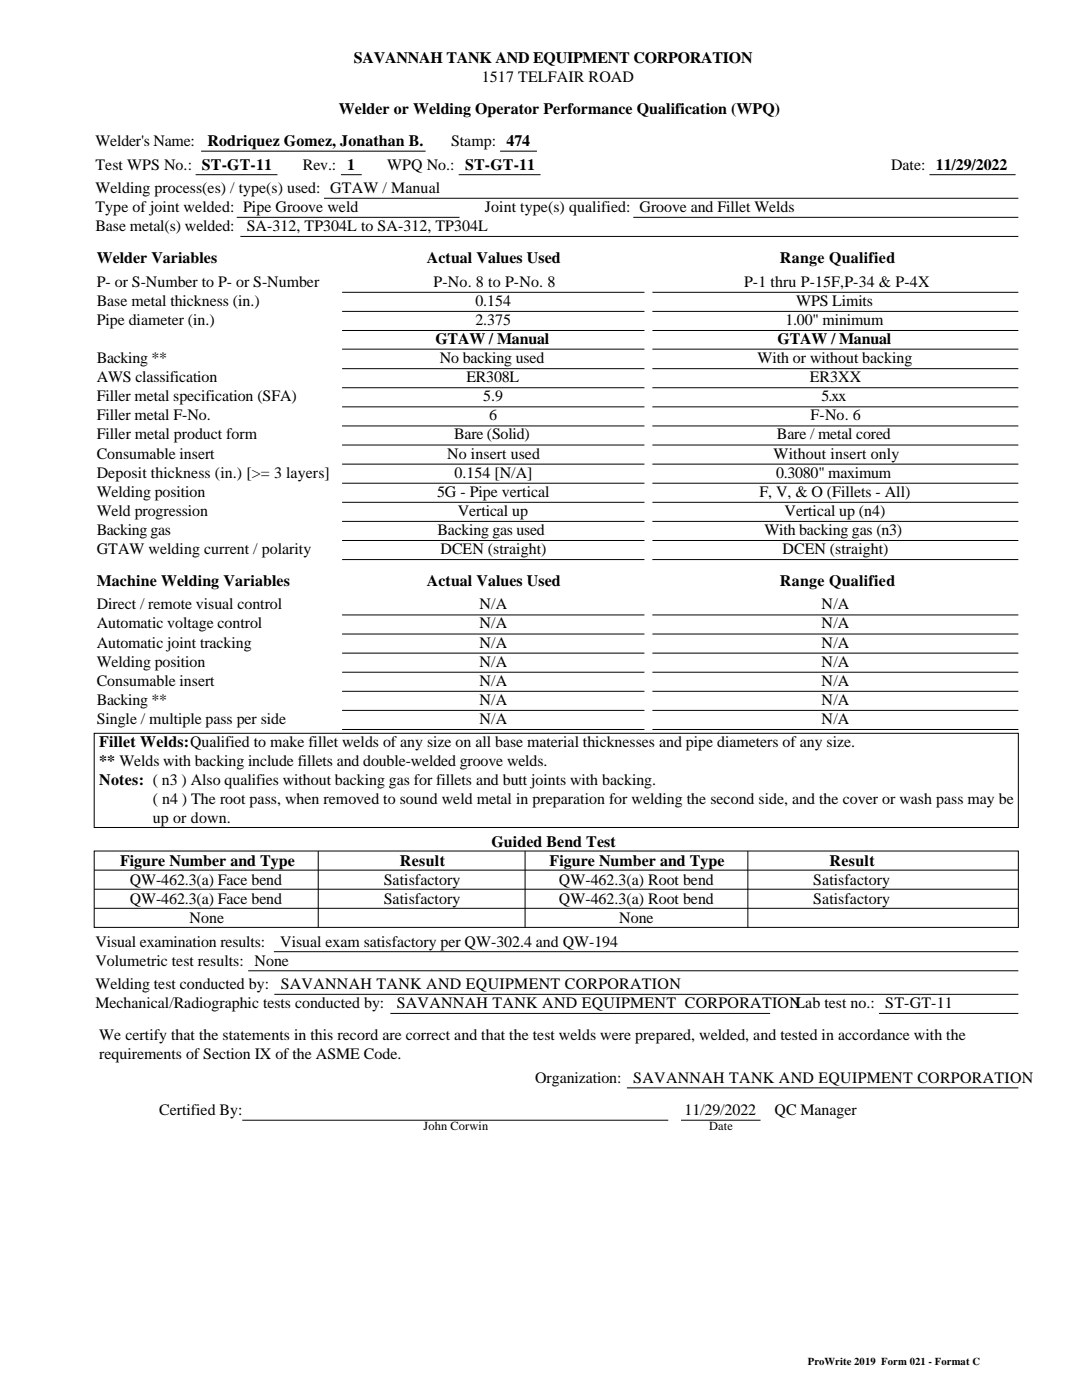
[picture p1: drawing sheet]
<svg xmlns="http://www.w3.org/2000/svg" width="216mm" height="279mm" viewBox="0 0 216 279" stroke-linecap="round" stroke-linejoin="round" font-family="sans-serif">
<defs><g id="words">
<g font-size="3.2">
<text x="70.6" y="12.7">SAVANNAH TANK AND EQUIPMENT CORPORATION</text>
<text x="96.1" y="16.5">1517 TELFAIR ROAD</text>
<text x="67.6" y="22.8">Welder or Welding Operator Performance Qualification (WPQ)</text>
<text x="19" y="29.2">Welder's Name:</text>
<text x="41.4" y="29.2">Rodriquez Gomez, Jonathan B.</text>
<text x="90" y="29.2">Stamp: 474</text>
<text x="19" y="33.9">Test WPS No.: ST-GT-11</text>
<text x="60.5" y="33.9">Rev.: 1</text>
<text x="77.3" y="33.9">WPQ No.: ST-GT-11</text>
<text x="177.8" y="33.9">Date: 11/29/2022</text>
<text x="19" y="38.6">Welding process(es) / type(s) used: GTAW / Manual</text>
<text x="19" y="42.4">Type of joint welded: Pipe Groove weld</text>
<text x="19" y="46.2">Base metal(s) welded:</text>
<text x="49.2" y="46.2">SA-312, TP304L to SA-312, TP304L</text>
<text x="96.8" y="42.4">Joint type(s) qualified: Groove and Fillet Welds</text>
<text x="19.3" y="52.5">Welder Variables</text>
<text x="85.2" y="52.5">Actual Values Used</text>
<text x="155.6" y="52.5">Range Qualified</text>
<text x="19.3" y="57.2">P- or S-Number to P- or S-Number</text>
<text x="86.5" y="57.2">P-No. 8 to P-No. 8</text>
<text x="148.5" y="57.2">P-1 thru P-15F,P-34 &amp; P-4X</text>
<text x="19.3" y="61">Base metal thickness (in.)</text>
<text x="19.3" y="64.8">Pipe diameter (in.)</text>
<text x="94.9" y="61">0.154</text>
<text x="94.9" y="64.8">2.375</text>
<text x="156.7" y="64.8">1.00&quot; minimum</text>
<text x="158.9" y="61">WPS Limits</text>
<text x="86.9" y="68.7">GTAW / Manual</text>
<text x="155.1" y="68.7">GTAW / Manual</text>
<text x="19.3" y="72.5">Backing **</text>
<text x="19.3" y="76.3">AWS classification</text>
<text x="87.8" y="72.5">No backing used</text>
<text x="93.1" y="76.3">ER308L</text>
<text x="151.1" y="72.5">With or without backing</text>
<text x="161.6" y="76.3">ER3XX</text>
<text x="19.3" y="80.1">Filler metal specification (SFA)</text>
<text x="19.3" y="83.9">Filler metal F-No.</text>
<text x="96.4" y="80.1">5.9</text>
<text x="97.6" y="83.9">6</text>
<text x="161.7" y="83.9">F-No. 6</text>
<text x="163.9" y="80.1">5.xx</text>
<text x="19.3" y="87.7">Filler metal product form</text>
<text x="90.6" y="87.7">Bare (Solid)</text>
<text x="155" y="87.7">Bare / metal cored</text>
<text x="19.3" y="91.5">Consumable insert</text>
<text x="19.3" y="95.3">Deposit thickness (in.) [&gt;= 3 layers]</text>
<text x="89.3" y="91.5">No insert used</text>
<text x="90.7" y="95.3">0.154 [N/A]</text>
<text x="154.4" y="91.5">Without insert only</text>
<text x="154.9" y="95.3">0.3080&quot; maximum</text>
<text x="19.3" y="99.1">Welding position</text>
<text x="87.2" y="99.1">5G - Pipe vertical</text>
<text x="151.5" y="99.1">F, V, &amp; O (Fillets - All)</text>
<text x="19.3" y="102.9">Weld progression</text>
<text x="19.3" y="106.8">Backing gas</text>
<text x="87.3" y="106.8">Backing gas used</text>
<text x="91.3" y="102.9">Vertical up</text>
<text x="152.5" y="106.8">With backing gas (n3)</text>
<text x="156.6" y="102.9">Vertical up (n4)</text>
<text x="19.3" y="110.6">GTAW welding current / polarity</text>
<text x="87.9" y="110.6">DCEN (straight)</text>
<text x="156.2" y="110.6">DCEN (straight)</text>
<text x="19.3" y="116.9">Machine Welding Variables</text>
<text x="85.2" y="116.9">Actual Values Used</text>
<text x="155.6" y="116.9">Range Qualified</text>
<text x="19.3" y="121.6">Direct / remote visual control</text>
<text x="19.3" y="125.4">Automatic voltage control</text>
<text x="95.7" y="121.6">N/A</text>
<text x="95.7" y="125.4">N/A</text>
<text x="164" y="121.6">N/A</text>
<text x="164" y="125.4">N/A</text>
<text x="19.3" y="129.2">Automatic joint tracking</text>
<text x="95.7" y="129.2">N/A</text>
<text x="164" y="129.2">N/A</text>
<text x="19.3" y="133">Welding position</text>
<text x="19.3" y="136.9">Consumable insert</text>
<text x="95.7" y="133">N/A</text>
<text x="95.7" y="136.9">N/A</text>
<text x="164" y="133">N/A</text>
<text x="164" y="136.9">N/A</text>
<text x="19.3" y="140.7">Backing **</text>
<text x="95.7" y="140.7">N/A</text>
<text x="164" y="140.7">N/A</text>
<text x="19.3" y="144.5">Single / multiple pass per side</text>
<text x="19.8" y="149">Fillet Welds:Qualified to make fillet welds of any size on all base material thicknesses and pipe diameters of any size.</text>
<text x="95.7" y="144.5">N/A</text>
<text x="164" y="144.5">N/A</text>
<text x="19.8" y="152.9">** Welds with backing include fillets and double-welded groove welds.</text>
<text x="19.8" y="156.7">Notes: ( n3 ) Also qualifies without backing gas for fillets and butt joints with backing.</text>
<text x="30.5" y="160.5">( n4 ) The root pass, when removed to sound weld metal in preparation for welding the second side, and the cover or wash pass may be</text>
<text x="30.5" y="164.3">up or down.</text>
<text x="23.9" y="172.8">Figure Number and Type</text>
<text x="79.8" y="172.8">Result</text>
<text x="98.1" y="169">Guided Bend Test</text>
<text x="109.7" y="172.8">Figure Number and Type</text>
<text x="165.5" y="172.8">Result</text>
<text x="25.9" y="176.6">QW-462.3(a) Face bend</text>
<text x="76.6" y="176.6">Satisfactory</text>
<text x="111.5" y="176.6">QW-462.3(a) Root bend</text>
<text x="162.3" y="176.6">Satisfactory</text>
<text x="25.9" y="180.4">QW-462.3(a) Face bend</text>
<text x="37.8" y="184.2">None</text>
<text x="76.6" y="180.4">Satisfactory</text>
<text x="111.5" y="180.4">QW-462.3(a) Root bend</text>
<text x="123.6" y="184.2">None</text>
<text x="162.3" y="180.4">Satisfactory</text>
<text x="19" y="188.9">Visual examination results:</text>
<text x="55.9" y="188.9">Visual exam satisfactory per QW-302.4 and QW-194</text>
<text x="19" y="192.7">Volumetric test results: None</text>
<text x="19" y="197.4">Welding test conducted by:</text>
<text x="56" y="197.4">SAVANNAH TANK AND EQUIPMENT CORPORATION</text>
<text x="19" y="201.2">Mechanical/Radiographic tests conducted by:</text>
<text x="79.2" y="201.2">SAVANNAH TANK AND EQUIPMENT CORPORATIONLab test no.: ST-GT-11</text>
<text x="19.8" y="207.6">We certify that the statements in this record are correct and that the test welds were prepared, welded, and tested in accordance with the</text>
<text x="19.8" y="211.4">requirements of Section IX of the ASME Code.</text>
<text x="106.8" y="216.1">Organization:</text>
<text x="126.4" y="216.1">SAVANNAH TANK AND EQUIPMENT CORPORATION</text>
<text x="31.7" y="222.5">Certified By:</text>
<text x="136.6" y="222.5">11/29/2022</text>
<text x="154.6" y="222.5">QC Manager</text>
</g>
<g font-size="2.5">
<text x="84.5" y="225.6">John Corwin</text>
<text x="141.5" y="225.6">Date</text>
</g>
<text font-size="2.1" x="161.2" y="272.4">ProWrite 2019 Form 021 - Format C</text>
</g></defs>
<g fill="none" stroke="#000" stroke-width=".2">
<path d="M39 34.9h16.4M40.1 30.2h44.8M64.6 39.6h138.6M68 34.9h4.2M91.5 34.9h16.4M99.8 30.2h7.3M185.5 34.9h17.1M47.2 43.4h44.5M48 47.2h155.2M68.3 58.3h60.3M126.4 43.4h76.8M130.2 58.3h73"/>
<path d="M68.3 62.1h60.3M68.3 66h60.3M68.3 69.7h60.3M68.3 73.6h60.3M68.3 77.4h60.3M130.2 62.1h73M130.2 66h73M130.2 69.7h73M130.2 73.6h73M130.2 77.4h73M68.3 81.2h60.3M68.3 85h60.3"/>
<path d="M68.3 88.8h60.3M68.3 92.6h60.3M68.3 96.4h60.3M130.2 81.2h73M130.2 85h73M130.2 88.8h73M130.2 92.6h73M130.2 96.4h73M68.3 100.2h60.3M68.3 104.1h60.3M68.3 107.9h60.3M68.3 111.7h60.3"/>
<path d="M130.2 100.2h73M130.2 104.1h73M130.2 107.9h73M130.2 111.7h73M68.3 122.7h60.3M68.3 126.5h60.3M68.3 130.3h60.3M68.3 134.2h60.3M68.3 138h60.3M130.2 122.7h73M130.2 126.5h73M130.2 130.3h73"/>
<path d="M130.2 134.2h73M130.2 138h73M18.8 146.3h184.4v18.8h-184.4zM68.3 141.8h60.3M68.3 145.6h60.3M130.2 141.8h73M130.2 145.6h73M18.8 169.8h184.4v15.3h-184.4zM18.8 173.7h184.4M18.8 177.5h184.4M63.5 169.8v15.3M104.8 169.8v15.3"/>
<path d="M149.2 169.8v15.3M18.8 181.3h184.4M49.5 193.7h153.7M54.7 189.9h148.5M54.7 198.4h148.5M77.9 202.3h75.8M125.1 217.1h78.1M175.4 202.3h27.8M48.3 223.6h85M135.9 223.6h15.9"/>
</g>
<use href="#words"/>
</svg>
